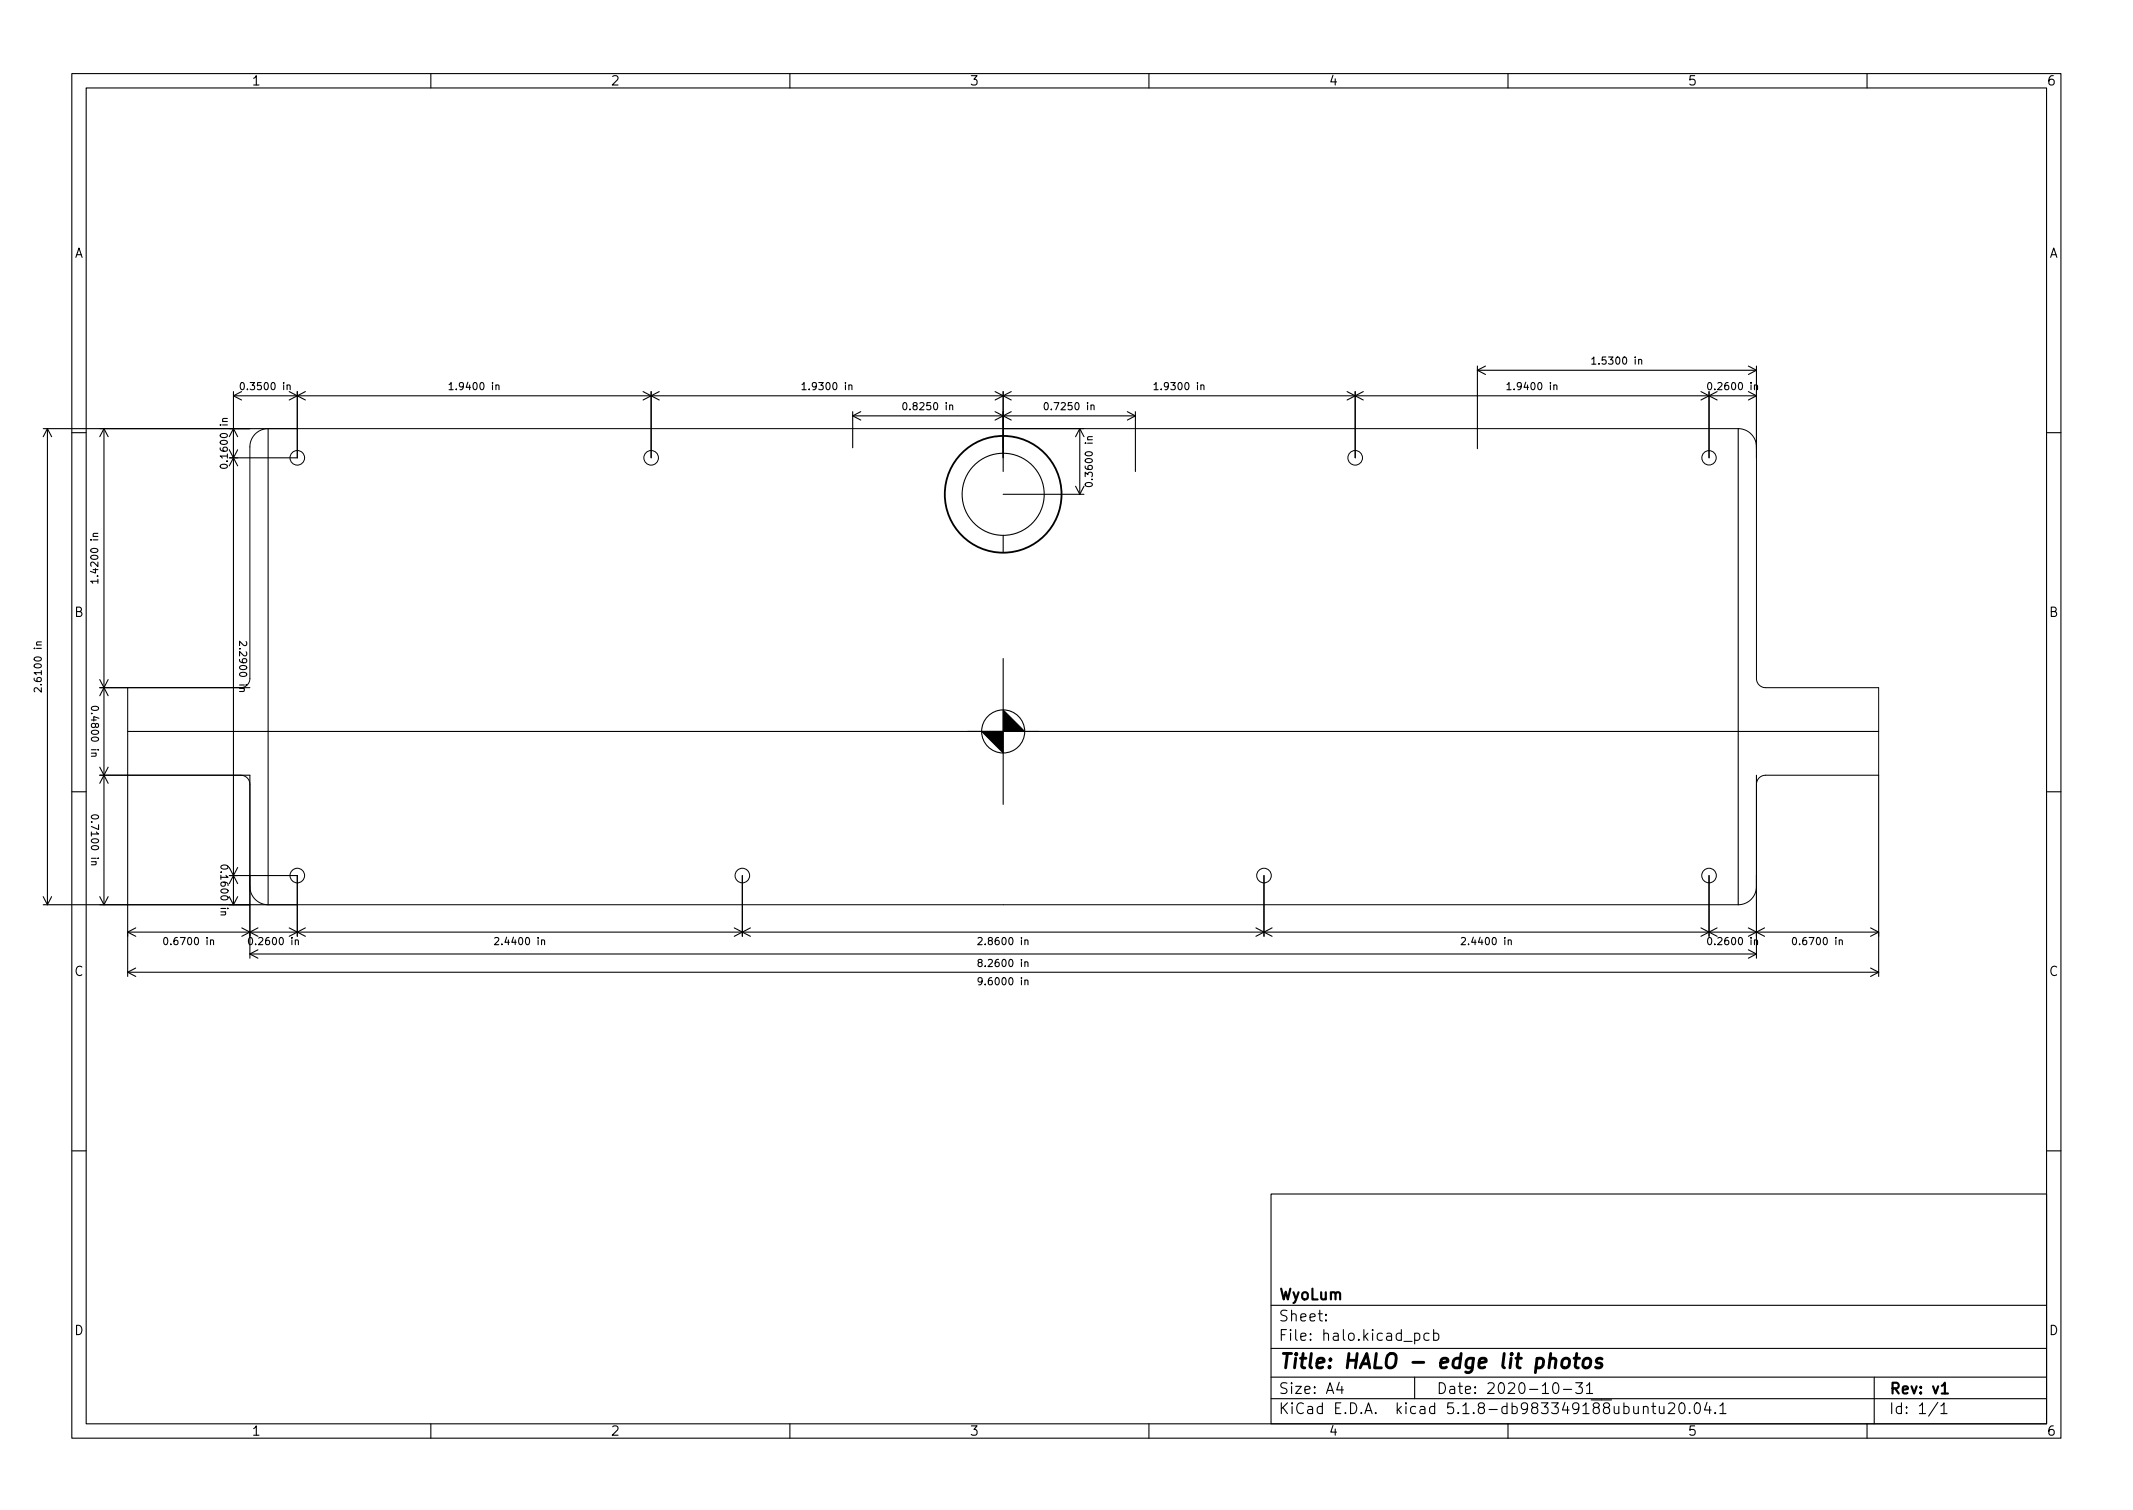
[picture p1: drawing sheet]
<svg xmlns="http://www.w3.org/2000/svg" width="297mm" height="210mm" viewBox="0 0 297 210" stroke-linecap="round" stroke-linejoin="round" font-family="sans-serif">
<defs><g id="words">
<text font-size="2.8" x="178" y="190.6">Title: HALO - edge lit photos</text>
<g font-size="2.1">
<text x="178" y="184">Sheet:</text>
<text x="178" y="181">WyoLum</text>
<text x="178" y="186.7">File: halo.kicad_pcb</text>
<text x="178" y="196.9">KiCad E.D.A. kicad 5.1.8-db983349188ubuntu20.04.1</text>
<text x="178" y="194.1">Size: A4</text>
<text x="200" y="194.1">Date: 2020-10-31</text>
<text x="263" y="194.1">Rev: v1</text>
<text x="263" y="196.9">Id: 1/1</text>
</g>
<g font-size="1.8">
<text x="35" y="11.9">1</text>
<text x="85" y="11.9">2</text>
<text x="135" y="11.9">3</text>
<text x="185" y="11.9">4</text>
<text x="235" y="11.9">5</text>
<text x="285" y="11.9">6</text>
<text x="10.3" y="35.9">A</text>
<text x="285.3" y="35.9">A</text>
<text x="10.3" y="85.9">B</text>
<text x="285.3" y="85.9">B</text>
<text x="10.3" y="135.9">C</text>
<text x="285.3" y="135.9">C</text>
<text x="10.3" y="185.9">D</text>
<text x="285.3" y="185.9">D</text>
<text x="35" y="199.9">1</text>
<text x="85" y="199.9">2</text>
<text x="135" y="199.9">3</text>
<text x="185" y="199.9">4</text>
<text x="235" y="199.9">5</text>
<text x="285" y="199.9">6</text>
</g>
<g font-size="1.4">
<text x="222.2" y="50.8">1.5300 in</text>
<text x="34" y="54.3">0.3500 in</text>
<text x="63.1" y="54.3">1.9400 in</text>
<text x="112.2" y="54.3">1.9300 in</text>
<text x="126.3" y="57.1">0.8250 in</text>
<text x="146" y="57.1">0.7250 in</text>
<text x="161.3" y="54.3">1.9300 in</text>
<text x="210.4" y="54.3">1.9400 in</text>
<text x="238.4" y="54.3">0.2600 in</text>
<text x="31.7" y="64.7" transform="rotate(-90 31.7 64.7)">0.1600 in</text>
<text x="152.2" y="67.2" transform="rotate(-90 152.2 67.2)">0.3600 in</text>
<text x="13.7" y="80.7" transform="rotate(-90 13.7 80.7)">1.4200 in</text>
<text x="33.3" y="89.9" transform="rotate(90 33.3 89.9)">2.2900 in</text>
<text x="5.8" y="95.8" transform="rotate(-90 5.8 95.8)">2.6100 in</text>
<text x="12.7" y="98.9" transform="rotate(90 12.7 98.9)">0.4800 in</text>
<text x="12.7" y="114" transform="rotate(90 12.7 114)">0.7100 in</text>
<text x="30.7" y="121" transform="rotate(90 30.7 121)">0.1600 in</text>
<text x="23.3" y="131.6">0.6700 in</text>
<text x="35.2" y="131.6">0.2600 in</text>
<text x="69.4" y="131.6">2.4400 in</text>
<text x="136.8" y="131.6">2.8600 in</text>
<text x="204.1" y="131.6">2.4400 in</text>
<text x="238.4" y="131.6">0.2600 in</text>
<text x="250.2" y="131.6">0.6700 in</text>
<text x="136.8" y="134.6">8.2600 in</text>
<text x="136.8" y="137.2">9.6000 in</text>
</g>
</g></defs>
<g fill="none" stroke="#000" stroke-width=".15">
<path d="M10 10.2h277v190.1h-277zM12 12.2h273v186.1h-273zM60 10.2v2M110 10.2v2M160 10.2v2M210 10.2v2M260 10.2v2M6 59.7h35.4M6.6 59.7v66.3M6.6 59.7l.6 1.1M6.6 59.7l-.6 1.1M14.5 59.7v66.3"/>
<path d="M14.5 59.7l.6 1.1M14.5 59.7l-.6 1.1M31.7 58.3h-.7v.2l.1 .2M32.5 55.1h212.1M32.5 54.5v71.5M32.5 55.1l1.1 .6M33.6 53.3h.1a.53 .53 0 0 1 .3 .5 .53 .53 0 0 1-.3 .5 .66 .66 0 0 1-.1-1zM33.6 54.5l-1.1 .6M37.3 59.7v66.3M40 53.7l.1-.1h.3v.7M40.3 54.5l2.2 1.2M41.4 54.5v9.2h-9.5"/>
<path d="M42.5 54.5l-2.2 1.2M62.5 53.6l.3-.3v1M62.5 54.3h.6M69.1 53.7l.1-.1h.2l.1 .7M89.6 54.5l2.2 1.2M90.7 54.5v9.2M91.8 54.5l-2.2 1.2M111.7 53.6l.3-.3v1M111.7 54.3h.6M118.2 53.7l.2-.1h.2v.7M118.7 57.9h39.4M118.7 57.3v5.1"/>
<path d="M118.7 57.9l1.2 .6M119.9 57.3l-1.2 .6M125.8 56.2l.2-.1a.53 .53 0 0 1 .3 .5 .53 .53 0 0 1-.3 .5l-.2-.1-.1-.3zM132.2 56.5l.2-.1h.2l.1 .7M138.6 57.3l2.2 1.2M138.6 54.5l2.2 1.2M139.7 59.7h11.3M139.7 54.5v11.2M140.8 57.3l-2.2 1.2M140.8 54.5l-2.2 1.2M145.5 56.2l.1-.1a.53 .53 0 0 1 .4 .5 .53 .53 0 0 1-.4 .5l-.1-.1-.1-.3zM150.4 59.7v9.1"/>
<path d="M150.4 59.7l.6 1.1M150.4 59.7l-.6 1.1M151.9 56.5l.2-.1h.2l.1 .7M157 57.3l1.1 .6M158.1 57.3v8.4M158.1 57.9l-1.1 .6M160.7 53.6l.3-.3v1M160.7 54.3h.6M167.2 53.7l.2-.1h.2l.1 .7M187.6 54.5l2.2 1.2M188.7 54.5v9.2M189.8 54.5l-2.2 1.2"/>
<path d="M205.7 51.6h38.9M205.7 51v11.5M205.7 51.6l1.2 .5M206.9 51l-1.2 .6M209.9 53.6l.2-.3v1M209.9 54.3h.5M216.4 53.7l.1-.1h.3v.7M221.7 50l.3-.3v1M221.7 50.7h.5M228.2 50.1l.1-.1 .3 .1v.6M236.9 54.5l2.2 1.2M237.9 53.3h.1a.53 .53 0 0 1 .4 .5 .53 .53 0 0 1-.4 .5 .66 .66 0 0 1-.1-1z"/>
<path d="M238 54.5v9.2M239.1 54.5l-2.2 1.2M242.1 59.7v66.3M243.5 51l1.1 .6M243.5 54.5l1.1 .6M244.3 53.7l.2-.1h.2l.1 .7M244.6 51v12.7M244.6 51.6l-1.1 .5M244.6 55.1l-1.1 .6M10 60.2h2M13.6 74.3h-.6v.3l.1 .1M30.7 64.8a.59 .59 0 0 1 1 .2 .57 .57 0 0 1-1-.1z"/>
<path d="M31.9 62.6l1.2 2.3M31.9 60.8l.6-1.1 .6 1.1M33.1 62.6l-1.2 2.3M139.7 74.5v2.5M139.7 68.8h11.3M149.8 67.7l.6 1.1M151 67.7l-.6 1.1M151.2 67.3a.59 .59 0 0 1 .9 .2 .57 .57 0 0 1-1-.1zM152.1 60.8l-.6 .1v.2v.1M285 60.2h2M5.8 95.8v.6l-.8-.6-.2 .2 .1 .3M5.8 89.4h-.7v.3l.1 .1"/>
<path d="M12.8 98.4a.54 .54 0 0 1 .9 .3 .57 .57 0 0 1-1-.1zM13.6 80.9h-1l.3 .3M13.6 80.6v.6M13.9 95.8h20.9M13.9 94.6l1.2 2.3M15.1 94.6l-1.2 2.3M33.9 95.9l.1 .1v.2l-.6 .1M34.3 89.3l.1 .4-.3 .2-.7-.6v.6M139.7 91.7v20.3M10 110.2h2M12.8 113.6a.54 .54 0 0 1 .9 .2 .57 .57 0 0 1-1-.1zM13.3 104.9l.1 .1-.1 .3h-.6"/>
<path d="M13.3 120l.1 .1-.1 .3h-.6M13.9 107.9h20.9v25.5M13.9 106.8l1.2 2.3M15.1 106.8l-1.2 2.3M17.8 107.9v28.1M17.8 101.8h243.8M244.6 107.9v25.5M261.6 107.9v28.1M285 110.2h2M6 126h35.4M6 124.9l.6 1.1M7.2 124.9l-.6 1.1"/>
<path d="M13.9 124.9l.6 1.1M15.1 124.9l-.6 1.1M17.8 135.4h243.8M17.8 135.4l1.1 .6M17.8 129.8h243.8M17.8 129.8l1.1 .6M18.9 134.8l-1.1 .6M18.9 129.2l-1.1 .6M22.9 130.6l.1-.1a.53 .53 0 0 1 .4 .5 .53 .53 0 0 1-.4 .5l-.1-.1-.1-.2zM29.3 131l.2-.1h.2v.6M30.9 120.5a.54 .54 0 0 1 .9 .3 .57 .57 0 0 1-1-.1zM31.3 127l.1 .1v.3h-.6"/>
<path d="M31.9 121.9h9.5v8.5M31.9 120.8l1.2 2.2M31.9 124.9l.6 1.1M33.1 120.8l-1.2 2.2M33.1 124.9l-.6 1.1M33.7 129.2l2.2 1.2M34.7 130.6l.1-.1a.53 .53 0 0 1 .4 .5 .53 .53 0 0 1-.4 .5l-.1-.1-.1-.2zM34.8 132.8h209.8M34.8 132.8l1.1 .6M35.9 132.2l-1.1 .6M35.9 129.2l-2.2 1.2M40.3 129.2l2.2 1.2"/>
<path d="M41.1 131l.2-.1h.2l.1 .6M42.5 129.2l-2.2 1.2M68.9 130.6l.4-.1 .2 .3-.7 .7h.7M75.4 131l.2-.1h.2v.6M102.3 129.2l2.2 1.2M103.4 121.9v8.5M104.5 129.2l-2.2 1.2M136.2 130.6l.4-.1 .2 .3-.6 .7h.6M136.4 134l-.2-.2v-.1l.2-.1h.3l.1 .2-.1 .1-.4 .2-.1 .1v.2l.2 .2 .3-.1 .1-.1-.1-.3-.1-.1M136.8 136.6l-.2 .1h-.3l-.1-.1 .1-.4 .3-.1 .1 .1a.66 .66 0 0 1-.2 .9h-.2M142.7 134l.2-.1 .2 .1 .1 .6M142.7 136.6l.2-.1h.2l.1 .6"/>
<path d="M142.7 131l.2-.1h.2l.1 .6M174.9 129.2l2.2 1.2M176 121.9v8.5M177.1 129.2l-2.2 1.2M203.5 130.6l.4-.1 .2 .3-.6 .7h.6M210 131l.2-.1h.2l.1 .6M236.9 129.2l2.2 1.2M237.9 130.6l.1-.1a.53 .53 0 0 1 .4 .5 .53 .53 0 0 1-.4 .5l-.1-.1-.1-.2zM238 121.9v8.5M239.1 129.2l-2.2 1.2M243.5 132.2l1.1 .6M243.5 129.2l2.2 1.2"/>
<path d="M244.3 131l.2-.1h.2l.1 .6M244.6 132.8l-1.1 .6M245.7 129.2l-2.2 1.2M249.7 130.6l.1-.1a.53 .53 0 0 1 .4 .5 .53 .53 0 0 1-.4 .5l-.1-.1-.1-.2zM256.1 131l.2-.1h.2l.1 .6M260.5 134.8l1.1 .6M260.5 129.2l1.1 .6M261.6 135.4l-1.1 .6M261.6 129.8l-1.1 .6M10 160.2h2M177 166.3h108v32h-108zM285 160.2h2"/>
<path d="M60 198.3v2M110 198.3v2M160 198.3v2M177 194.8h108M177 191.8h108M177 187.8h108M177 181.8h108M184.6 183.8l.1 .1h-.1v-.1v.1M184.6 183l.1 .1h-.1v-.1v.1M186.5 192.5l-.4 1h1M186.9 193v1M197 191.8v3"/>
<path d="M197 185.7l.4-.1 .3 .3v.4l-.1 .3h-.2h-.4M199 185.7l-.4-.1-.3 .3v.4l.1 .3h.2h.4M199.6 185.7l.5-.1 .3 .3v.4l-.2 .3h-.1h-.5M199.6 185.1v1.5M210 198.3v2M216.4 192.7a.36 .36 0 0 1 .3-.2 .36 .36 0 0 1 .3 .3 .77 .77 0 0 1-.4 1.2 .91 .91 0 0 1-.2-1.3zM217.7 193.5h1.2M219.4 192.5h1l-.5 .6a.41 .41 0 0 1 .5 .3v.3l-.2 .3h-.6l-.2-.1M220.9 193l.5-.5v1.5M220.9 194h.9M228.9 196a.37 .37 0 0 1 .6 0v.8M228.9 195.8v1"/>
<path d="M230 195.8h.6M230.2 195.3v1.3l.1 .2h.3M231.1 195.8v1a.41 .41 0 0 0 .6-.1M231.7 195.8v1M232.4 195.5l.2-.2 .5 .1a.41 .41 0 0 1 0 .6l-.8 .8h.9M233.9 195.5a.36 .36 0 0 1 .4-.2 .36 .36 0 0 1 .3 .3 .77 .77 0 0 1-.5 1.2 .91 .91 0 0 1-.2-1.3zM235.3 196.7l.1 .1h-.1h-.1l.1-.1v.1M236.1 195.4a.36 .36 0 0 1 .6 .2 .77 .77 0 0 1-.4 1.2 1 1 0 0 1-.2-1.4zM237.7 195.3l-.3 1h.9M238.1 195.8v1M238.9 196.7v.1h-.1l.1-.1v.1M239.5 195.8l.4-.5v1.5"/>
<path d="M239.5 196.8h.9M260 198.3v2M261 191.8v6.5M269.9 195.3l-1.3 1.9M270.3 195.8l.4-.5v1.5M270.3 196.8h.8"/>
<circle cx="139.7" cy="68.8" r="5.7"/>
<circle cx="139.7" cy="101.8" r="3"/>
</g>
<path d="M270.4 193l.4-.5v1.5M270.4 194h.9" fill="none" stroke="#000" stroke-width=".3"/>
<path d="M215.8 189.3a.49 .49 0 0 1 .9 .1l-.1 1.1M217.7 189.3a.52 .52 0 0 1 .5-.2 .52 .52 0 0 1 .4 .4l-.1 .6a.55 .55 0 0 1-.5 .4 .55 .55 0 0 1-.5-.4zM219.2 189.1h.8M219.6 188.5l-.2 1.7v.2l.4 .1M220.6 189.3a.52 .52 0 0 1 .5-.2 .52 .52 0 0 1 .4 .4v.6a.55 .55 0 0 1-.6 .4 .55 .55 0 0 1-.5-.4zM223.1 189.2a.49 .49 0 0 0-.8 .3l.1 .2 .6 .2 .1 .2-.1 .3-.2 .1-.6-.1" fill="none" stroke="#000" stroke-width=".4"/>
<g fill="none" stroke="#000" stroke-width=".14">
<path d="M34.8 94.5v-32.3a2.54 2.54 0 0 1 2.5-2.5h204.8a2.54 2.54 0 0 1 2.5 2.5v32.3a1.27 1.27 0 0 0 1.3 1.3h15.7v12.1h-15.7a1.27 1.27 0 0 0-1.3 1.3v14.2a2.54 2.54 0 0 1-2.5 2.6h-204.8a2.54 2.54 0 0 1-2.5-2.6v-14.2a1.27 1.27 0 0 0-1.3-1.3h-15.7v-12.1h15.7"/>
<circle cx="41.4" cy="63.7" r="1.02"/>
<circle cx="90.7" cy="63.7" r="1.02"/>
<circle cx="188.7" cy="63.7" r="1.02"/>
<circle cx="238" cy="63.7" r="1"/>
<circle cx="41.4" cy="121.9" r="1.02"/>
<circle cx="103.4" cy="121.9" r="1.02"/>
<circle cx="176" cy="121.9" r="1.02"/>
<circle cx="238" cy="121.9" r="1.02"/>
</g>
<circle cx="139.7" cy="68.8" r="8.1" fill="none" stroke="#000" stroke-width=".25"/>
<path d="M136.7 101.8h3v3zM139.7 98.8l3 3h-3z" fill="#000" stroke="#000" stroke-width=".14"/>
<use href="#words"/>
</svg>
